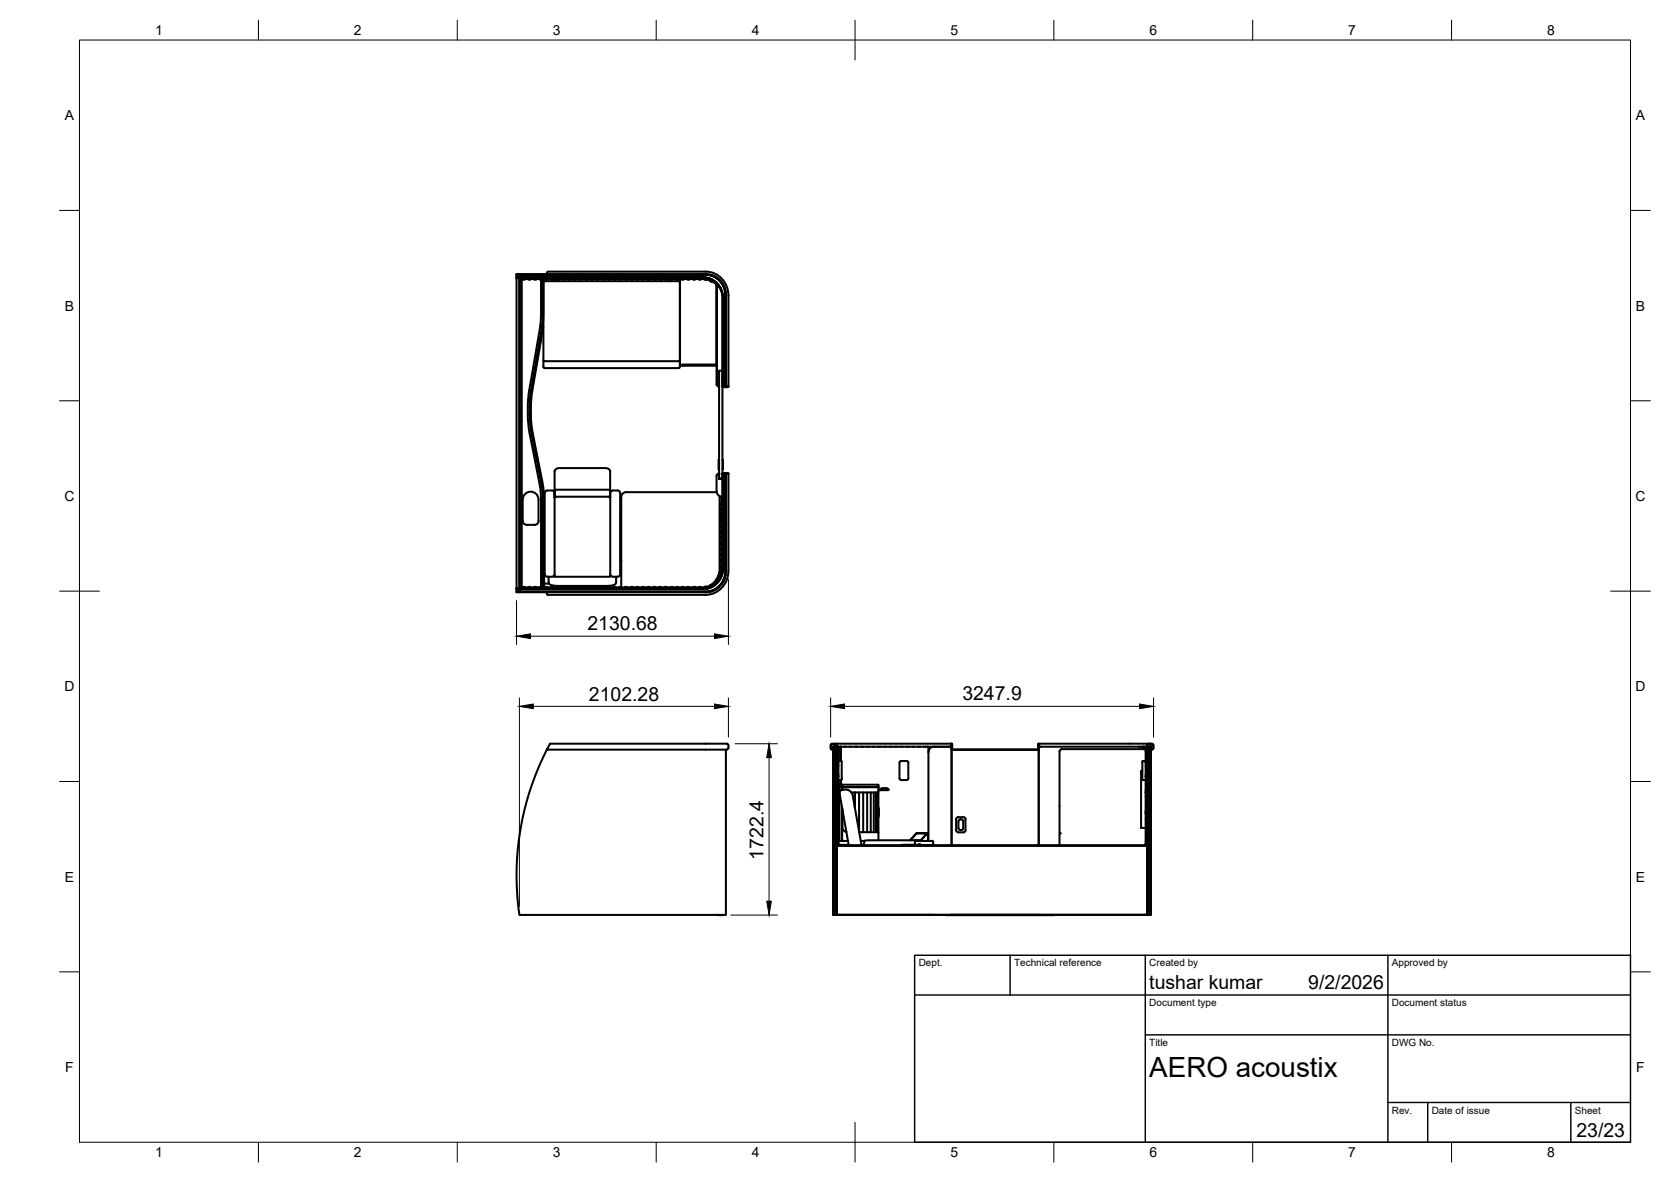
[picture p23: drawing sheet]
<svg xmlns="http://www.w3.org/2000/svg" width="420mm" height="297mm" viewBox="0 0 420 297" stroke-linecap="round" stroke-linejoin="round" font-family="sans-serif">
<defs><g id="words">
<text font-size="7" x="289" y="270.6">AERO acoustix</text>
<g font-size="4.9">
<text x="147.7" y="158.4">2130.68</text>
<text x="148.1" y="176.1">2102.28</text>
<text x="242" y="176">3247.9</text>
<text x="192" y="216.1" transform="rotate(-90 192 216.1)">1722.4</text>
<text x="289" y="248.5">tushar kumar</text>
<text x="329" y="248.5">9/2/2026</text>
<text x="396.4" y="285.7">23/23</text>
</g>
<g font-size="3.5">
<text x="39" y="8.8">1</text>
<text x="89" y="8.8">2</text>
<text x="139" y="8.8">3</text>
<text x="189" y="8.8">4</text>
<text x="239" y="8.8">5</text>
<text x="289" y="8.8">6</text>
<text x="339" y="8.8">7</text>
<text x="389" y="8.8">8</text>
<text x="16.3" y="30.2">A</text>
<text x="411.3" y="30.2">A</text>
<text x="16.3" y="78">B</text>
<text x="411.3" y="78">B</text>
<text x="16.2" y="125.9">C</text>
<text x="411.2" y="125.9">C</text>
<text x="16.2" y="173.7">D</text>
<text x="411.2" y="173.7">D</text>
<text x="16.3" y="221.6">E</text>
<text x="411.3" y="221.6">E</text>
<text x="16.4" y="269.4">F</text>
<text x="411.4" y="269.4">F</text>
<text x="39" y="290.8">1</text>
<text x="89" y="290.8">2</text>
<text x="139" y="290.8">3</text>
<text x="189" y="290.8">4</text>
<text x="239" y="290.8">5</text>
<text x="289" y="290.8">6</text>
<text x="339" y="290.8">7</text>
<text x="389" y="290.8">8</text>
</g>
<g font-size="2.5">
<text x="231" y="242.9">Dept.</text>
<text x="255" y="242.9">Technical reference</text>
<text x="289" y="242.9">Created by</text>
<text x="350" y="242.9">Approved by</text>
<text x="289" y="252.8">Document type</text>
<text x="350" y="252.8">Document status</text>
<text x="289" y="262.9">Title</text>
<text x="350" y="262.9">DWG No.</text>
<text x="350" y="279.9">Rev.</text>
<text x="360" y="279.9">Date of issue</text>
<text x="396" y="279.9">Sheet</text>
</g>
</g></defs>
<!-- layer: Visible -->
<g fill="none" stroke="#000" stroke-width=".51">
<path d="M129.9 69.8h.7l.1 .2 .5 .1M129.9 69.8h.7v78.1h-.7M130.6 69h46.9a5.1 5.1 0 0 1 5 5.2M130.6 68.9h46.9a5.1 5.1 0 0 1 5 5.2v23v-22.9M130.6 69.8h46.1M130.7 70v77.7M131.2 70.1l.4 .1M131.2 70.1v77.6M131.6 70.3h.3M131.9 70.2a.77 .77 0 0 1 1.1 0M133 70.3h.3M133.3 70.2a.79 .79 0 0 1 1.1 0"/>
<path d="M134.4 70.3h.3M134.7 70.2a.77 .77 0 0 1 1.1 0M135.8 70.3h.3M136 70.3l-.1 11.2-2.9 17.2-.3 3.5a28.6 28.6 0 0 0 .5 6.8M136.5 70.1l.8 .1M136.5 70.1l-.3 .1M136.5 70.1v8.8l-.1 2.7-2.8 16.6M136.6 70l-.1 11.6-2.9 17.1-.3 3.5a26.8 26.8 0 0 0 .5 6.6l2.4 12.3 .4 3.1v23.5M136.8 70v.7M137.3 70.3h.3M137.3 70.3v.4M137.5 68.9l.2-.6 39.7-.1a5.9 5.9 0 0 1 5.8 6.1v22.8h-.7h.7l-.2 .2h-1.2l-.1-.2"/>
<path d="M137.9 70.1l-.3 .1M138 70.1h.3M138.3 70.1l.4 .1M138.7 70.3h.3M139 70.2a.79 .79 0 0 1 1.1 0M139.6 70v.7M140.1 70.3h.3M140.4 70.2a.79 .79 0 0 1 1.2 0M140.5 70.3v.4M141.5 70.3h.4M141.9 70.2a.79 .79 0 0 1 1.1 0M143 70.3h.3"/>
<path d="M143.7 70.1l-.4 .1M143.7 70.1l.7 .1M144.4 70.3h.3M144.7 70.2a.77 .77 0 0 1 1.1 0M145.8 70.3h.3M146.1 70.2a.79 .79 0 0 1 1.2 0M147.3 70.3h.3M147.9 70.1l-.3 .1M148 70.1l.7 .1M148.7 70.3h.3M149 70.2a.79 .79 0 0 1 1.1 0M150.1 70.3h.3"/>
<path d="M150.4 70.2a.79 .79 0 0 1 1.1 0M151.5 70.3h.3M152.6 70.1l-.7 .1M152.6 70.1l.4 .1M153 70.3h.3M153.6 70.1l-.3 .1M153.7 70.1l.7 .1M154.4 70.3h.3M154.7 70.2a.79 .79 0 0 1 1.1 0M155.8 70.3h.3M156.1 70.2a.79 .79 0 0 1 1.2 0M157.2 70.3h.4"/>
<path d="M157.6 70.2a.77 .77 0 0 1 1.1 0M158.7 70.3h.3M159 70.2a.79 .79 0 0 1 1.1 0M160.1 70.3h.3M160.4 70.2a.79 .79 0 0 1 1.1 0M161.5 70.3h.3M162.6 70.1l-.7 .1M162.6 70.1l.4 .1M163 70.3h.3M163.6 70.1l-.3 .1M163.7 70.1l.7 .1M164.4 70.3h.3"/>
<path d="M164.7 70.2a.79 .79 0 0 1 1.1 0M164.9 70.2v.5M165.8 70.3h.3M166.1 70.3v.4M166.1 70.2a.79 .79 0 0 1 1.1 0M167.2 70.3h.4M167.6 70.2l.6-.2 .1 .7M168.3 70.1l.4 .1M168.7 70.3h.3M169 70.2a.79 .79 0 0 1 1.1 0M170.1 70.3h.3M170.4 70.2a.77 .77 0 0 1 1.1 0"/>
<path d="M170.6 70.7h-33.8l-.1 .3-.1 19.6v1.6l.4 .3h33.6M170.6 70.7l.3 .3v21.2l-.3 .3M171 70v21.3l.2 .4 .4 .2v-.2h8.5v-20.2M171.5 70.3h.3M172.6 70.1l-.8 .1M172.6 70.1l.4 .1M173 70.3h.2M173.3 70.2a.79 .79 0 0 1 1.1 0M174.4 70.3h.3M174.7 70.2a.79 .79 0 0 1 1.1 0M175.8 70.3h.3M176.7 69.8a5.1 5.1 0 0 1 5 5.2v22.1"/>
<path d="M176.7 69.8l1.7 .4 1.1 .6 .9 .8-1-.7-.8-.2a.65 .65 0 0 0-1-.4h-.4a.73 .73 0 0 0-1.1-.1M176.7 69.8h-46.8M176.7 69.8a5.1 5.1 0 0 1 5 5.2M176.8 69.7h-46.9l46.8 .1M176.8 69.7h-46.2v-.6h-.7h47.5l-47.5-.2v79M176.8 69.7a5.1 5.1 0 0 1 5 5.2M176.8 69.8l2 .5 1.3 1M177.1 69.8h.1M177.4 69a5.1 5.1 0 0 1 5 5.2M180.2 71.3v25.3M180.2 71.3l.1 25.3 .4 .4M181.7 75v22.1"/>
<path d="M181.8 74.9v22.2l-.1-22.1M182.4 74.3v22.8h-.6v-22.2M182.5 74.2v22.9l-.1-22.8M133.6 98.2l-.4 4a28.1 28.1 0 0 0 .5 6.7M133.8 98.2l-.3 4a28.3 28.3 0 0 0 .4 6.6l2.5 12.3 .4 3v23.6M136.6 81.9l-2.8 16.3M136.7 90.6l.3 .1 33.6 .1M170.9 90.6l-.3 .1M180.1 91.7h-8.5v.2h8.5M180.2 96.6l.1 .3 .4 .2M180.7 97.1h.1M180.8 93.2h.9v27.1l-.9 .1h.9l-.9-.1z"/>
<path d="M180.8 96.9l-.1 .2M181.7 96.9h.1M181.7 97.1l.8 .1zM181.7 96.9v.2M182.5 97.2v.1M133.2 109l2.4 12.2 .4 3v23.3M133.7 108.9l2.4 12.2 .4 3.1v23.5v-23.5l-.4-3.1zM180.2 119.6v3.8M180.7 115.6v2.3M180.7 117.9h.1M180.8 119l-.4 .1-.2 .5M180.8 115.6h-.1"/>
<path d="M181.7 119l-.1 5.8a1.39 1.39 0 0 1-1.4-1.4M181.7 115.6v2.3M181.7 119v23.8M181.7 117.9h.1M181.7 119l1.3-.1 .2 .1M181.7 119h.8zM182.5 119h.7zM182.5 118.9v.1M183.2 119v24.5a5.9 5.9 0 0 1-5.8 6h-39.7l-.2-.7M132 124.1a1.98 1.98 0 0 1 2.2-.4 1.98 1.98 0 0 1 1.2 1.8v5.4a.98 .98 0 0 1-1 1h-2a1.02 1.02 0 0 1-1-1v-5.4l.1-.5zM139.4 123.4v-5l.3-.4 .8-.4 12.4 .2 .5 .6v5M139.4 123.4v.2z"/>
<path d="M139.5 123.8l-.2-.3a2.16 2.16 0 0 0-1.9-.2l-.5 .6v20.4M139.5 125h.1M139.8 124.8l-.4 .2v-1.4v21.3h14v-19.9M139.8 123.1h13.3l.3 .3M139.8 124.8h13.3M139.8 124.8h.1M139.8 123.1l-.3 .3M153.1 124.8l.3 .2M153.1 124.8h.1M153.4 125h.1M153.4 123.4v1.6M153.4 123.8l.4-.5h1.5l.5 .1 .1 .5v20.4"/>
<path d="M156.1 128.3h.1M156.2 128.3l-.1 12.6 .1 .1M157.5 123.7h22.7M157.5 123.7a1.26 1.26 0 0 0-1.3 1.2l.1 23M180.9 132.2l.3-.1 .1 .3a.78 .78 0 0 1-.1 1.1l.1 .3a.78 .78 0 0 1-.1 1.2l.1 .3a.79 .79 0 0 1 0 1.1M180.9 129.9h.5M180.9 124.7v18M181.2 136.4l.1 .3a.76 .76 0 0 1-.1 1.1l.1 .3a.78 .78 0 0 1-.1 1.1l.1 .3a.79 .79 0 0 1 0 1.1M181.4 129.9l.1 .2a1.39 1.39 0 0 0 0 1.5l-.1 .1M181.4 131.7l-.1 .4M181.4 126l-.1 .7a.78 .78 0 0 1-.1 1.1l.1 .3a.78 .78 0 0 1-.1 1.2l.2 .6M181.4 125.1l.3-.3v17.9"/>
<path d="M181.4 125.7v.3M181.5 125.1v.6M129.9 148h.7M129.9 148h.7h-.7v.7h.7M129.9 148.7h.7zM130.6 148.7h-.7l.7 .1M130.6 147.9l-.7 .1M130.6 147.9h-.7M130.6 147.9h46.1M131.2 147.6l-.5 .1-.1 .2M133.3 147.5h-.3a.78 .78 0 0 1-1.1 0l-.7 .2M133.3 147.5a.79 .79 0 0 0 1.1 0h.3a.78 .78 0 0 0 1.1 0l.7 .2"/>
<path d="M137 144.3l.2 .4 .4 .2M137.6 147.5l-1.1 .1M137.6 147.5l.3 .2M137.6 144.9h1.2M137.9 144.9v1.4l.3 .5 .7 .3 1.2 .1h13.7l.7-.3 .4-.3v-1.7M138 147.6h.3M138.1 146.7h-1.2M138.3 147.7l.7-.2a.8 .8 0 0 0 1.1 0h.3a.8 .8 0 0 0 1.2 0h.3a.8 .8 0 0 0 1.1 0l.7 .2M139 147.1v.4M139.5 144.4l-.7 .5M143.7 147.6l.2 .1a1.39 1.39 0 0 1 1.5 0 1.29 1.29 0 0 1 1.4 0l.5-.2 .6 .2M148 147.6l.1 .1a1.39 1.39 0 0 1 1.6 0 1.33 1.33 0 0 1 1.4 0 1.29 1.29 0 0 1 1.4 0l.1-.1"/>
<path d="M152.6 147.7l.7-.2 .3 .2M153.4 144.4l.7 .5M153.7 147.6l.1 .1a1.39 1.39 0 0 1 1.6 0 1.33 1.33 0 0 1 1.4 0 1.29 1.29 0 0 1 1.4 0 1.29 1.29 0 0 1 1.4 0 1.33 1.33 0 0 1 1.5 0 1.29 1.29 0 0 1 1.4 0l.1-.1M154.1 144.9h1.2M155.9 144.3l-.1 .4-.5 .2M163 147.5l.6 .2M163 147.5l-.4 .2M167.2 147.5l1.1 .1M167.2 147.5a.8 .8 0 0 1-1.1 0h-.3a.8 .8 0 0 1-1.1 0l-1 .1M168.7 147.5h.3a.79 .79 0 0 0 1.1 0h.3a.78 .78 0 0 0 1.1 0M168.7 147.5l-.4 .2M171.5 147.5l1.1 .1"/>
<path d="M173 147.5l-.4 .2M176.7 147.9l-46.1 .1h46.1M176.7 148h-46.1h46.2M176.8 148h-46.2v.7h46.8M177 147.9h.2M177.4 148.7h-46.8h46.9M180.4 145.9l-.6 .4a.66 .66 0 0 1-.9 .6l-.3 .2a.64 .64 0 0 1-1 .3l-.4 .1a.74 .74 0 0 1-1.1 0h-.3a.8 .8 0 0 1-1.1 0h-.3a.79 .79 0 0 1-1.1 0h-.3M180.6 145.6l-.2 .3M180.7 145.2l-.1 .3M181 142.7a5.1 5.1 0 0 1-5.1 5.2M181.2 142.1l.1 .3a.73 .73 0 0 1-.1 1.1v.4a.67 .67 0 0 1-.4 1l-.1 .3M181.2 140.7l.1 .3a.79 .79 0 0 1 0 1.1"/>
<path d="M181.7 142.7a5.1 5.1 0 0 1-5 5.2 5.2 5.2 0 0 0 5-5.2zM181.7 142.8l.1-23.8v23.8M181.7 142.8a5.1 5.1 0 0 1-5 5.2M181.8 142.8v-23.8h.6v24.5M181.8 142.8a5.1 5.1 0 0 1-5 5.2M182.4 143.5l.1-24.5v24.5M182.4 143.5a5.1 5.1 0 0 1-5 5.2M182.5 143.5v-24.5v24.6a5.1 5.1 0 0 1-5 5.2h-46.9l46.9-.1M182.5 143.5a5.1 5.1 0 0 1-5 5.2M137.5 188.4a69.6 69.6 0 0 0-6.9 41.5h51.9v-41.5M138.3 186.9h43.5a1.08 1.08 0 0 1 1.4 .4v.6a1.06 1.06 0 0 1-1.4 .5h-44.3zM209 187.1l1.1-.1 .2 .6h-.9v.7h-.2l-.3-.2z"/>
<path d="M209.5 187.6l.1 42.3zM209.6 187.6v42.3zM209.6 187.6h.7v42.3h-.7zM209.9 186.9h29.4M210.3 187.6v42.3zM210.3 187.6v42.3l.1-42.3M210.4 187.6v42.3h.2M210.4 187.6v-.4l-.3-.3h-1l-.3 .3v.8l.4 .4h.3v-.8h.9M210.6 190.5l.2 1v21.1l-.2-3.8M210.6 197.5l.2 1.7M210.6 193.7l.2 1.4M210.6 187.6l.2 .2v.9"/>
<path d="M210.7 187.6h-.3l.4 1.1M210.7 187.6h.1M210.7 187.6l.2 .2v3.4M210.7 187.6h.6M210.8 191.3l.8 .1v4.5M210.8 188.7v2.5M210.8 191.2h.1M210.8 196h.7M210.9 196v15.3M211.1 197.9v13.4M211.1 197.8h.2M211.1 197.8h.1"/>
<path d="M211.1 197.8l.1-.6h.5v.6h4.5M211.3 187.6h.3M211.3 187.6l.2 .2v3.4M211.3 187.6h21.8M211.3 197.8h.4v.7v-.7h4.5M211.3 197.8h.4v-.6h9l.2 .6M211.5 196v1.2M211.6 198.5a1.38 1.38 0 0 0-.3 1.9l2.1 12M211.6 195.9l-.1 .1M212.2 198.4l-.6 .2M212.3 187.6h.4M212.3 198.4a2.03 2.03 0 0 1 2.2 2.2l2.1 11.8"/>
<path d="M213.6 187.6h.4M214.9 199.1v3.9M215.2 187.6h.2M216 199.1v9.8M216.2 197.8h4.7M217 199.1v10M218 199.1v10M218.9 199.1v10M219.7 199.1v10M220.3 199.1v10M220.6 199.1v10M220.7 199.1v10"/>
<path d="M220.9 197.8h.1M220.9 197.9v5M220.9 199l-6.8 .1M220.9 198.4h.5M221.4 198.4v.2h-.5M221.4 198.4h2v.2h-2M221.4 198.4l.3-.3h1.3l.4 .3M226.5 196h1.5M226.6 196l-.4-.3v-4.1l.3-.4h1.5l.3 .2 .1 4.3-.4 .3M233.2 187.6l.2 .2v23.5M239.3 188.1l-.3-.4-.3-.1h-3.8a1.41 1.41 0 0 0-1.4 1.4M239.3 186.9v.7h-6.2"/>
<path d="M239.3 188.1v24.3M239.3 187.6v.5M239.3 188.4h21.9M239.3 186.9l.1 .1v.6h-.1v-.7M239.3 187.6v.8M239.4 187.6v.6M239.4 188.2v.2M261 187.6v.6M261.1 186.9l.1 .7h-.2zM261.1 187.6v.8l-.1-.2M261.2 188.1v.2M261.2 187.6v24.8v-24.3"/>
<path d="M261.7 187.6l25.1 .2M261.7 187.6h-.5v-.7h27.7l-.4 .2v.5h.9M261.7 187.6l-.2 .1-.3 .4M286.2 187.6h1.9M287.2 191.4v4.5M287.2 193.8h-.3v14.2l1.2 .1M287.3 195.9l.1 .1M287.4 191.2h.7M287.4 196h.7M287.4 191.2l-.1 .2M287.5 187.6l-.8 .2M287.6 187.6l-.2 .2v.5"/>
<path d="M288.1 188.7v3M288.1 191.7v20.9l.2-3.8M288.1 188.3h-21.1l-.4 .1-.2 .5v20.2l.3 .3-.3 .3v2.7M288.1 187.6h.1M288.2 187.6h.1M288.2 187.6l-.2 .7M288.2 187.6h.2l-.3 1.1M288.3 187.6l-.2 .2v.9M288.3 197.5l-.2 1.7M288.3 193.7l-.2 1.4M288.3 190.5l-.2 1.2M288.5 187.6l.1 42.3z"/>
<path d="M288.5 187.6v42.3h-.2M288.6 187.6v42.3zM288.6 187.6h.7v42.3h-.7zM288.6 187.1l1.2-.1 .2 .2-.1 1-.4 .1v-.7h-.9zM288.9 186.9h.7l.4 .2-.1 1.2-.5 .1v-.8M289.3 187.6v42.3zM289.3 187.6l.1 42.3zM210.4 212.6h78.1v17.3h-78.1zM210.6 202.2l.2 2.2M210.8 212.4h15.8M210.8 212.3h2.6M210.8 211.3h2.4"/>
<path d="M211.7 202.9v8.4zM211.8 203.4v4.5a1.23 1.23 0 0 0 1 1.2M216 209.1l4.9 .1M216.4 211.3h.9M216.6 212.3h.7h-.7M220.7 202.9l.3 .3v1.9l-.3 .3M220.9 205.3v5.9M226.8 212.3h7.6M226.8 212.3l-.3 .3M227 212.3h4.6M228.9 211.2l1.6-1.8 2.7-.1 .1 .2v1.8M230 211.3h4.4"/>
<path d="M230 211.3l-.1 1M230.1 211.2h-12.4l-.4 .2v1M230.3 209.6l.2-.2h2.6l-1.6 1.8h-1.5h1.5l1.6-1.8h-2.6l-1.6 1.8zM231.3 212.2l-.2 .1M231.3 212.2l.1 .1M232 211.3h2.4M234.4 212.3l.2 .1M234.4 211.3l.3 .3-.2 .7M234.4 212.3l.3 .3M234.6 212.4h53.5M240.4 208.7l.1-3.1 .4-.2 1.4-.1 .2 .1 .3 .4v2.9M240.4 208.7l.3 .4 .3 .1"/>
<path d="M240.9 209.2h1.4M241 206.4v1.7l.3 .4 .2 .1a.55 .55 0 0 0 .7-.5v-1.7M241.5 205.9h.2M241.5 205.9l-.2 .1-.3 .4M241.7 205.9l.3 .1 .2 .4M242.8 208.7l-.3 .4-.2 .1M288.3 202.2l-.2 2.2M180.2 229.9h1.5M181.7 229.9h.1M210.6 229.9h.2M210.6 229.9h.1M210.8 229.9h.1"/>
<path d="M210.8 229.9h2.6M213.4 229.9h20M233.4 229.9h5.9M233.4 229.9h.1M233.5 229.9h.1M234.6 229.9h-1.1M239.3 229.9h.1M239.3 229.9h21.9M261.2 229.9h26.9M261.2 229.9h.1M265.2 229.9h-27.2M267.5 229.9h.1"/>
<path d="M287.6 229.9h.1M288 229.9h.1M288.1 229.9h.2M288.2 229.9h.1"/>
</g>
<g fill="#000">
<circle cx="180.4" cy="71.6" r=".25"/>
<circle cx="182.5" cy="97.1" r=".25"/>
<circle cx="180.7" cy="119" r=".25"/>
<circle cx="181.7" cy="119" r=".25"/>
<circle cx="181.7" cy="143.2" r=".25"/>
<circle cx="210.4" cy="187.6" r=".25"/>
<circle cx="211.7" cy="197.8" r=".25"/>
<circle cx="239.3" cy="188.1" r=".25"/>
<circle cx="288.5" cy="187.6" r=".25"/>
<circle cx="210.9" cy="212.3" r=".25"/>
<circle cx="211.5" cy="212.3" r=".25"/>
<circle cx="211.7" cy="209.1" r=".25"/>
<circle cx="239.3" cy="229.9" r=".25"/>
</g>
<!-- layer: BORDER -->
<g fill="none" stroke="#000" stroke-width=".25">
<path d="M20 10.1h390v276.9h-390zM65 5.1v5M115 5.1v5M165 5.1v5M215 5.1v10M265 5.1v5M315 5.1v5M365 5.1v5M15 52.9h5M410 52.9h5M15 100.7h5M410 100.7h5"/>
<path d="M15 148.6h10M405 148.6h10M15 196.4h5M410 196.4h5M15 244.2h5M410 244.2h5M65 287v5M115 287v5M165 287v5M215 282.1v9.9M265 287v5M315 287v5"/>
<path d="M365 287v5"/>
</g>
<!-- layer: TITLEBLOCK -->
<path d="M230 240.1h180v46.9h-180zM230 250h180M254 240.1v9.9M288 240.1v46.9M349 240.1v46.9M288 260.1h122M349 277.1h61M359 277.1v9.9M395 277.1v9.9" fill="none" stroke="#000" stroke-width=".36"/>
<!-- layer: FD_Dimensions -->
<path d="M129.9 150.9v11.1M133.4 159.9h46.2M183.2 145.6v16.4M130.6 175.4v52.4M134.1 177.5h45.5M183.2 175.4v9.8M208.9 175.4v9.8M212.3 177.5h74.2M290 175.4v9.8M184.8 186.9h10.7M193.4 190.4v36.1M183.7 230h11.8" fill="none" stroke="#000" stroke-width=".25"/>
<path d="M129.9 159.9l3.5-.6v1.2zM179.6 159.3l3.6 .6-3.6 .6zM130.6 177.5l3.5-.6v1.2zM179.6 176.9l3.6 .6-3.6 .6zM208.9 177.5l3.4-.6v1.2zM286.5 176.9l3.5 .6-3.5 .6zM193.4 186.9l.6 3.5h-1.2zM192.8 226.5h1.2l-.6 3.5z" fill="#000" stroke="#000" stroke-width=".25"/>
<use href="#words"/>
</svg>
